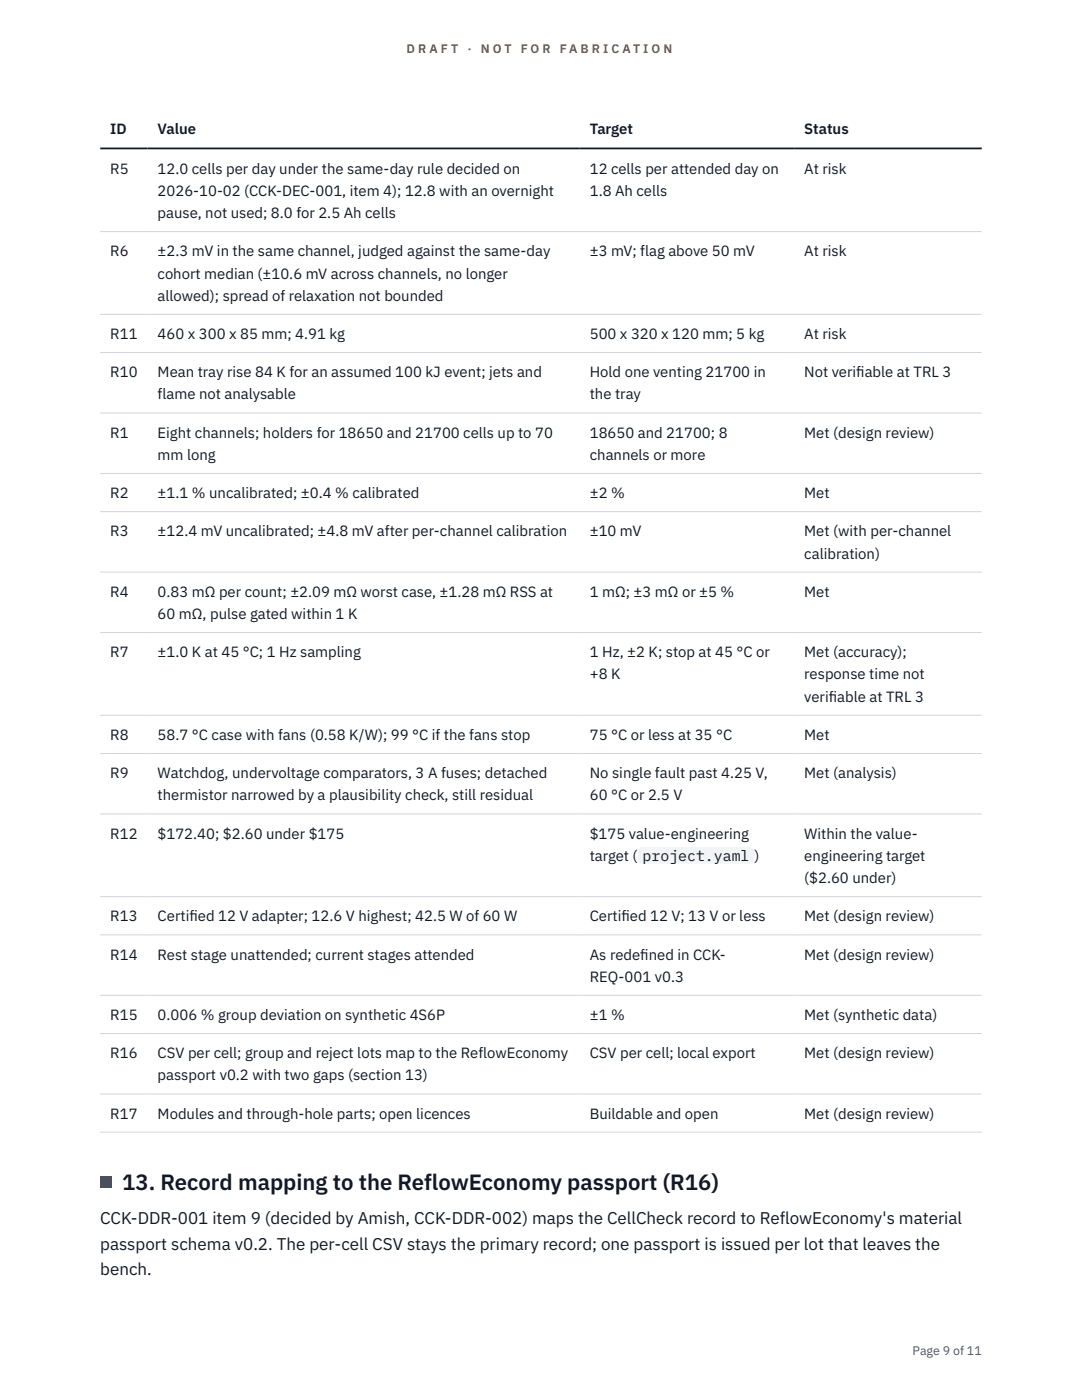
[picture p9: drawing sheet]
<svg xmlns="http://www.w3.org/2000/svg" width="216mm" height="279mm" viewBox="0 0 216 279" stroke-linecap="round" stroke-linejoin="round" font-family="sans-serif">
<defs><g id="words">
<text font-size="4.4" fill="#111827" x="24.4" y="237.4">13. Record mapping to the ReflowEconomy passport (R16)</text>
<g font-size="3.4" fill="#111827">
<text x="20" y="244.4">CCK-DDR-001 item 9 (decided by Amish, CCK-DDR-002) maps the CellCheck record to ReflowEconomy's material</text>
<text x="20" y="249.4">passport schema v0.2. The per-cell CSV stays the primary record; one passport is issued per lot that leaves the</text>
<text x="20" y="254.5">bench.</text>
</g>
<g font-size="3" fill="#111827">
<text x="22" y="26.8">ID</text>
<text x="31.5" y="26.8">Value</text>
<text x="117.7" y="26.8">Target</text>
<text x="160.5" y="26.8">Status</text>
<text x="22" y="34.6">R5</text>
<text x="31.5" y="34.6">12.0 cells per day under the same-day rule decided on</text>
<text x="117.7" y="34.6">12 cells per attended day on</text>
<text x="160.5" y="34.6">At risk</text>
<text x="31.5" y="39.1">2026-10-02 (CCK-DEC-001, item 4); 12.8 with an overnight</text>
<text x="117.7" y="39.1">1.8 Ah cells</text>
<text x="31.5" y="43.5">pause, not used; 8.0 for 2.5 Ah cells</text>
<text x="22" y="51.1">R6</text>
<text x="31.5" y="51.1">±2.3 mV in the same channel, judged against the same-day</text>
<text x="117.7" y="51.1">±3 mV; flag above 50 mV</text>
<text x="160.5" y="51.1">At risk</text>
<text x="31.5" y="55.6">cohort median (±10.6 mV across channels, no longer</text>
<text x="31.5" y="60">allowed); spread of relaxation not bounded</text>
<text x="22" y="67.7">R11</text>
<text x="31.5" y="67.7">460 x 300 x 85 mm; 4.91 kg</text>
<text x="117.7" y="67.7">500 x 320 x 120 mm; 5 kg</text>
<text x="160.5" y="67.7">At risk</text>
<text x="22" y="75.3">R10</text>
<text x="31.5" y="75.3">Mean tray rise 84 K for an assumed 100 kJ event; jets and</text>
<text x="117.7" y="75.3">Hold one venting 21700 in</text>
<text x="160.5" y="75.3">Not verif</text>
<text x="170.9" y="75.3">iable at TRL 3</text>
<text x="31.5" y="79.7">flame not analysable</text>
<text x="117.7" y="79.7">the tray</text>
<text x="22" y="87.3">R1</text>
<text x="31.5" y="87.3">Eight channels; holders for 18650 and 21700 cells up to 70</text>
<text x="117.7" y="87.3">18650 and 21700; 8</text>
<text x="160.5" y="87.3">Met (design review)</text>
<text x="31.5" y="91.8">mm long</text>
<text x="117.7" y="91.8">channels or more</text>
<text x="22" y="99.4">R2</text>
<text x="31.5" y="99.4">±1.1 % uncalibrated; ±0.4 % calibrated</text>
<text x="117.7" y="99.4">±2 %</text>
<text x="160.5" y="99.4">Met</text>
<text x="22" y="107">R3</text>
<text x="31.5" y="107">±12.4 mV uncalibrated; ±4.8 mV after per-channel calibration</text>
<text x="117.7" y="107">±10 mV</text>
<text x="160.5" y="107">Met (with per-channel</text>
<text x="160.5" y="111.5">calibration)</text>
<text x="22" y="119.1">R4</text>
<text x="31.5" y="119.1">0.83 mΩ per count; ±2.09 mΩ worst case, ±1.28 mΩ RSS at</text>
<text x="117.7" y="119.1">1 mΩ; ±3 mΩ or ±5 %</text>
<text x="160.5" y="119.1">Met</text>
<text x="31.5" y="123.5">60 mΩ, pulse gated within 1 K</text>
<text x="22" y="131.2">R7</text>
<text x="31.5" y="131.2">±1.0 K at 45 °C; 1 Hz sampling</text>
<text x="117.7" y="131.2">1 Hz, ±2 K; stop at 45 °C or</text>
<text x="160.5" y="131.2">Met (accuracy);</text>
<text x="117.7" y="135.6">+8 K</text>
<text x="160.5" y="135.6">response time not</text>
<text x="160.5" y="140.1">verif</text>
<text x="165.4" y="140.1">iable at TRL 3</text>
<text x="22" y="147.7">R8</text>
<text x="31.5" y="147.7">58.7 °C case with fans (0.58 K/W); 99 °C if the fans stop</text>
<text x="117.7" y="147.7">75 °C or less at 35 °C</text>
<text x="160.5" y="147.7">Met</text>
<text x="22" y="155.3">R9</text>
<text x="31.5" y="155.3">Watchdog, undervoltage comparators, 3 A fuses; detached</text>
<text x="117.7" y="155.3">No single fault past 4.25 V,</text>
<text x="160.5" y="155.3">Met (analysis)</text>
<text x="31.5" y="159.7">thermistor narrowed by a plausibility check, still residual</text>
<text x="117.7" y="159.7">60 °C or 2.5 V</text>
<text x="22" y="167.4">R12</text>
<text x="31.5" y="167.4">$172.40; $2.60 under $175</text>
<text x="117.7" y="167.4">$175 value-engineering</text>
<text x="160.5" y="167.4">Within the value-</text>
<text x="117.7" y="171.8">target (</text>
<text x="128.2" y="171.8">project.yaml</text>
<text x="150.6" y="171.8">)</text>
<text x="160.5" y="171.8">engineering target</text>
<text x="160.5" y="176.3">($2.60 under)</text>
<text x="22" y="183.9">R13</text>
<text x="31.5" y="183.9">Certif</text>
<text x="37.8" y="183.9">ied 12 V adapter; 12.6 V highest; 42.5 W of 60 W</text>
<text x="117.7" y="183.9">Certif</text>
<text x="124" y="183.9">ied 12 V; 13 V or less</text>
<text x="160.5" y="183.9">Met (design review)</text>
<text x="22" y="191.5">R14</text>
<text x="31.5" y="191.5">Rest stage unattended; current stages attended</text>
<text x="117.7" y="191.5">As redef</text>
<text x="127.8" y="191.5">ined in CCK-</text>
<text x="160.5" y="191.5">Met (design review)</text>
<text x="117.7" y="195.9">REQ-001 v0.3</text>
<text x="22" y="203.6">R15</text>
<text x="31.5" y="203.6">0.006 % group deviation on synthetic 4S6P</text>
<text x="117.7" y="203.6">±1 %</text>
<text x="160.5" y="203.6">Met (synthetic data)</text>
<text x="22" y="211.2">R16</text>
<text x="31.5" y="211.2">CSV per cell; group and reject lots map to the ReflowEconomy</text>
<text x="31.5" y="215.6">passport v0.2 with two gaps (section 13)</text>
<text x="117.7" y="211.2">CSV per cell; local export</text>
<text x="160.5" y="211.2">Met (design review)</text>
<text x="22" y="223.2">R17</text>
<text x="31.5" y="223.2">Modules and through-hole parts; open licences</text>
<text x="117.7" y="223.2">Buildable and open</text>
<text x="160.5" y="223.2">Met (design review)</text>
</g>
<g font-size="2.5" fill="#b45309">
<text x="81.1" y="10.5">D R A F T</text>
<text x="93.3" y="10.5">·</text>
<text x="95.9" y="10.5">N O T</text>
<text x="103.9" y="10.5">F O R</text>
<text x="111.7" y="10.5">F A B R I C A T I O N</text>
</g>
<text font-size="2.5" fill="#4b5563" x="182.1" y="270.3">Page 9 of 11</text>
</g></defs>
<g fill="none" stroke="#d1d5db" stroke-width=".2">
<path d="M20 46.2h175.9M20 62.7h175.9M20 70.4h175.9M20 82.4h175.9M20 94.5h175.9M20 102.1h175.9M20 114.2h175.9M20 126.2h175.9M20 142.8h175.9M20 150.4h175.9M20 162.4h175.9M20 179h175.9"/>
<path d="M20 186.6h175.9M20 198.6h175.9M20 206.3h175.9M20 218.3h175.9M20 225.9h175.9"/>
</g>
<path d="M20 29.6h175.9" fill="none" stroke="#111827" stroke-width=".35"/>
<path d="M127.2 169h23.4v3.4h-23.4z" fill="#f3f4f6"/>
<path d="M20 234.8h2.2v2.2h-2.2z" fill="#0f766e"/>
<use href="#words"/>
</svg>
